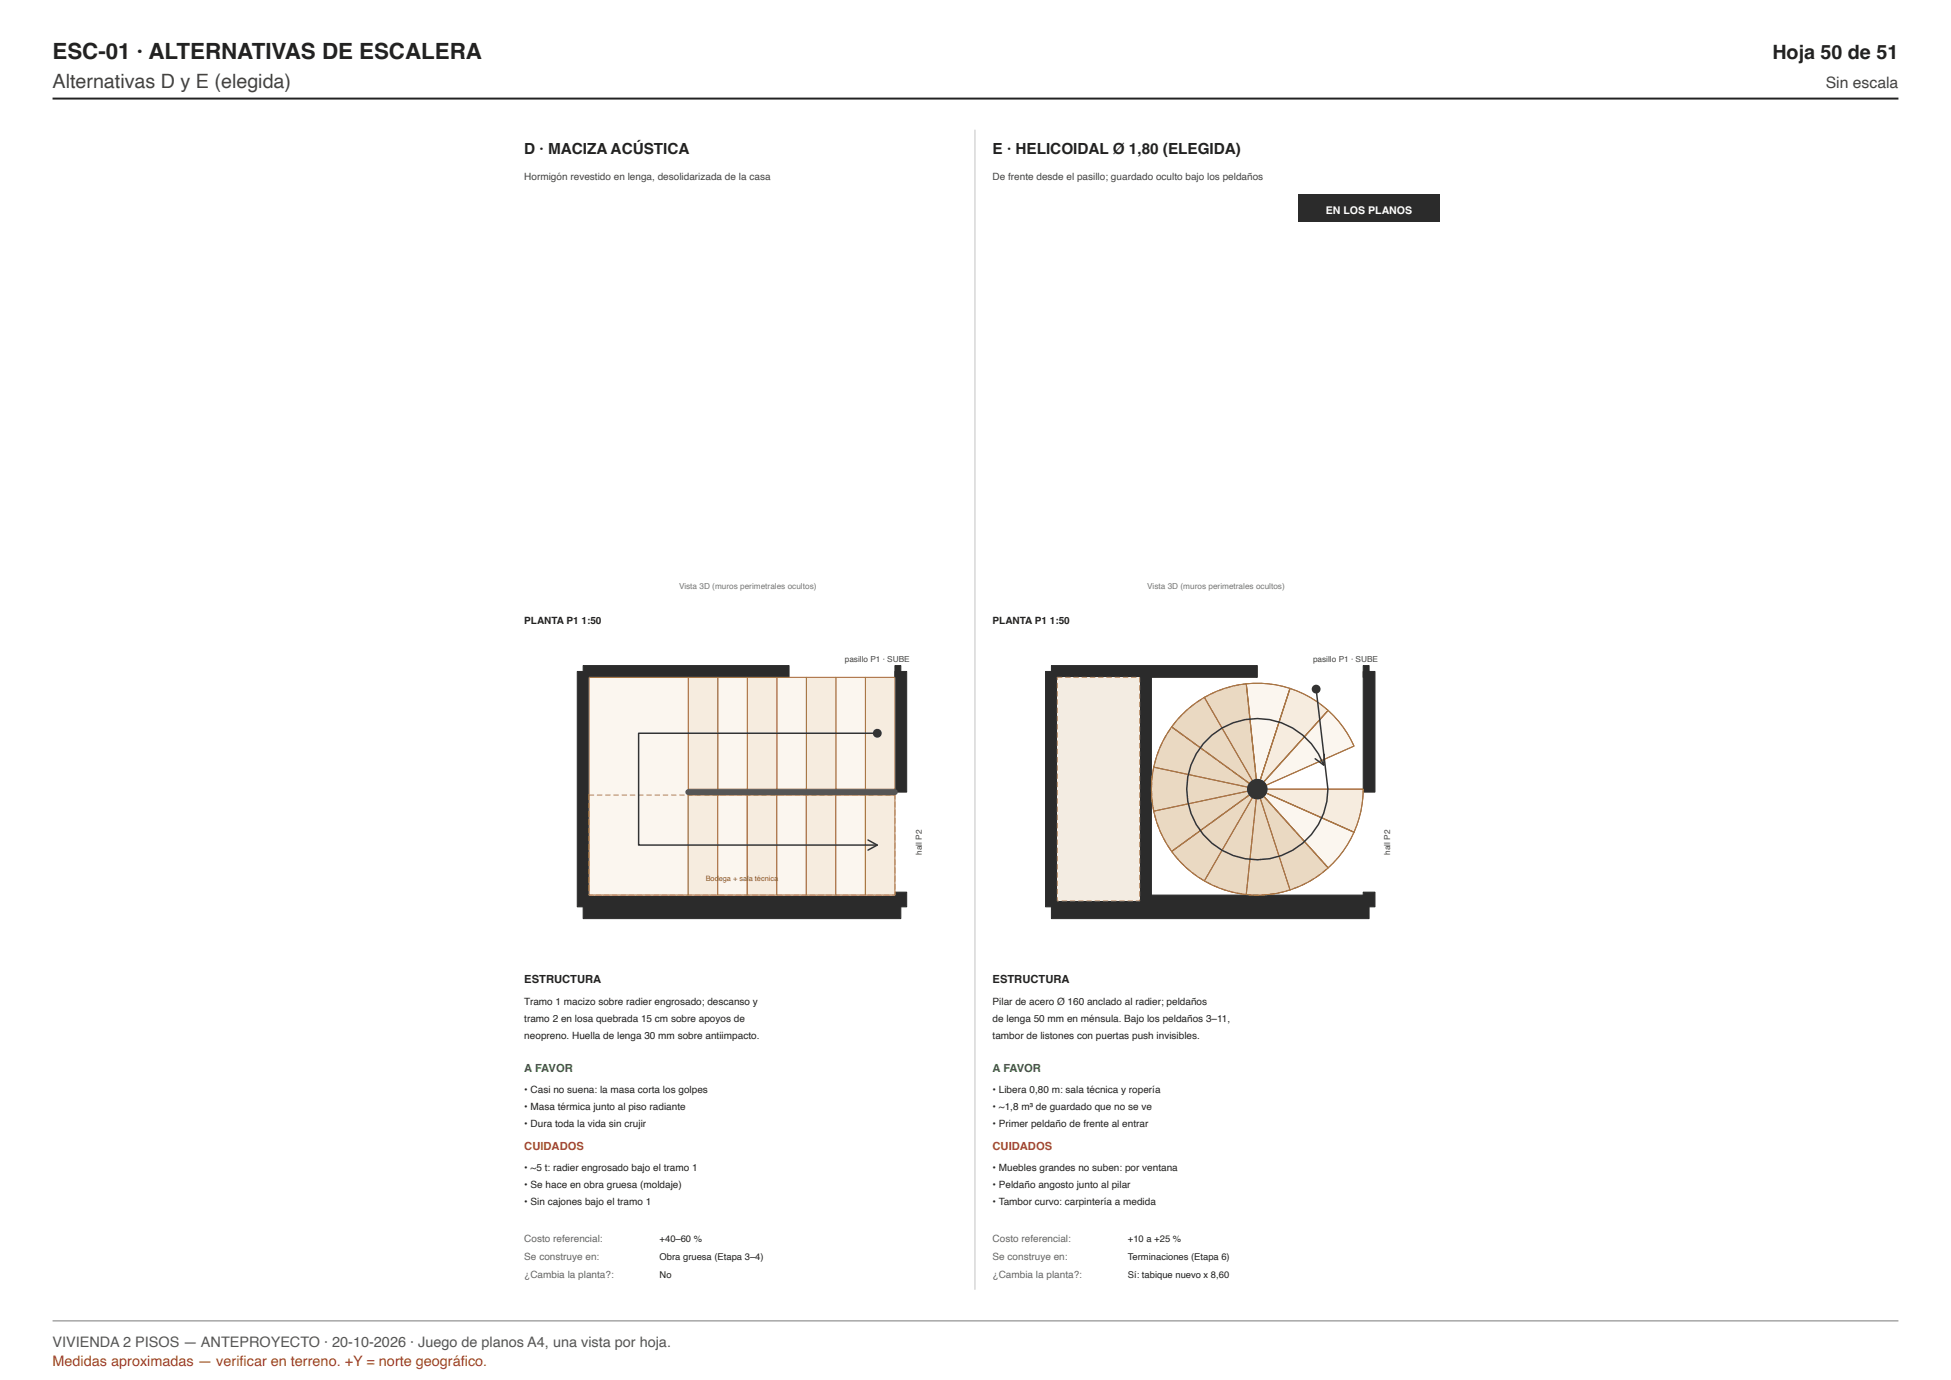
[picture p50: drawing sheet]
<svg xmlns="http://www.w3.org/2000/svg" width="297mm" height="210mm" viewBox="0 0 297 210" stroke-linecap="round" stroke-linejoin="round" font-family="sans-serif">
<defs><g id="words">
<text font-size="3.4" fill="#222" x="8" y="9">ESC-01 · ALTERNATIVAS DE ESCALERA</text>
<text font-size="3" fill="#222" x="269.8" y="9">Hoja 50 de 51</text>
<text font-size="3" fill="#444" x="8" y="13.4">Alternativas D y E (elegida)</text>
<text font-size="2.4" fill="#444" x="277.9" y="13.4">Sin escala</text>
<g font-size="2.3" fill="#222">
<text x="79.8" y="23.4">D · MACIZA ACÚSTICA</text>
<text x="151.1" y="23.4">E · HELICOIDAL Ø 1,80 (ELEGIDA)</text>
</g>
<text font-size="2.2" fill="#555" x="8" y="205">VIVIENDA 2 PISOS — ANTEPROYECTO · 20-10-2026 · Juego de planos A4, una vista por hoja.</text>
<text font-size="2.2" fill="#a33" x="8" y="207.8">Medidas aproximadas — verificar en terreno. +Y = norte geográfico.</text>
<g font-size="1.7" fill="#222">
<text x="79.8" y="149.6">ESTRUCTURA</text>
<text x="151.1" y="149.6">ESTRUCTURA</text>
</g>
<g font-size="1.7" fill="#2e7d32">
<text x="79.8" y="163.1">A FAVOR</text>
<text x="151.1" y="163.1">A FAVOR</text>
</g>
<g font-size="1.7" fill="#b23a3a">
<text x="79.8" y="175">CUIDADOS</text>
<text x="151.1" y="175">CUIDADOS</text>
</g>
<text font-size="1.6" fill="#fff" x="201.8" y="32.6">EN LOS PLANOS</text>
<g font-size="1.5" fill="#444">
<text x="79.8" y="27.4">Hormigón revestido en lenga, desolidarizada de la casa</text>
<text x="151.1" y="27.4">De frente desde el pasillo; guardado oculto bajo los peldaños</text>
</g>
<g font-size="1.5" fill="#222">
<text x="79.8" y="95">PLANTA P1</text>
<text x="88.5" y="95">1:50</text>
<text x="151.1" y="95">PLANTA P1</text>
<text x="159.8" y="95">1:50</text>
<text x="79.8" y="152.9">Tramo 1 macizo sobre radier engrosado; descanso y</text>
<text x="79.8" y="155.5">tramo 2 en losa quebrada 15 cm sobre apoyos de</text>
<text x="151.1" y="152.9">Pilar de acero Ø 160 anclado al radier; peldaños</text>
<text x="151.1" y="155.5">de lenga 50 mm en ménsula. Bajo los peldaños 3–11,</text>
<text x="79.8" y="158.1">neopreno. Huella de lenga 30 mm sobre antiimpacto.</text>
<text x="151.1" y="158.1">tambor de listones con puertas push invisibles.</text>
<text x="79.8" y="166.3">• Casi no suena: la masa corta los golpes</text>
<text x="151.1" y="166.3">• Libera 0,80 m: sala técnica y ropería</text>
<text x="79.8" y="168.9">• Masa térmica junto al piso radiante</text>
<text x="79.8" y="171.5">• Dura toda la vida sin crujir</text>
<text x="151.1" y="168.9">• ~1,8 m³ de guardado que no se ve</text>
<text x="151.1" y="171.5">• Primer peldaño de frente al entrar</text>
<text x="79.8" y="178.2">• ~5 t: radier engrosado bajo el tramo 1</text>
<text x="151.1" y="178.2">• Muebles grandes no suben: por ventana</text>
<text x="79.8" y="180.8">• Se hace en obra gruesa (moldaje)</text>
<text x="79.8" y="183.4">• Sin cajones bajo el tramo 1</text>
<text x="151.1" y="180.8">• Peldaño angosto junto al pilar</text>
<text x="151.1" y="183.4">• Tambor curvo: carpintería a medida</text>
</g>
<g font-size="1.5" fill="#666">
<text x="79.8" y="189">Costo referencial:</text>
<text x="79.8" y="191.7">Se construye en:</text>
<text x="151.1" y="189">Costo referencial:</text>
<text x="151.1" y="191.7">Se construye en:</text>
<text x="79.8" y="194.4">¿Cambia la planta?:</text>
<text x="151.1" y="194.4">¿Cambia la planta?:</text>
</g>
<g font-size="1.4" fill="#222">
<text x="100.4" y="189">+40–60 %</text>
<text x="100.4" y="191.7">Obra gruesa (Etapa 3–4)</text>
<text x="171.7" y="189">+10 a +25 %</text>
<text x="171.7" y="191.7">Terminaciones (Etapa 6)</text>
<text x="100.4" y="194.4">No</text>
<text x="171.7" y="194.4">Sí: tabique nuevo x 8,60</text>
</g>
<g font-size="1.3" fill="#777">
<text x="103.4" y="89.6">Vista 3D (muros perimetrales ocultos)</text>
<text x="174.7" y="89.6">Vista 3D (muros perimetrales ocultos)</text>
</g>
<g font-size="1.3" fill="#444">
<text x="128.6" y="100.7">pasillo P1 · SUBE</text>
<text x="199.9" y="100.7">pasillo P1 · SUBE</text>
<text x="140.4" y="130.1" transform="rotate(-90 140.4 130.1)">hall P2</text>
<text x="211.6" y="130.1" transform="rotate(-90 211.6 130.1)">hall P2</text>
</g>
<text font-size="1.1" fill="#7a5a32" x="107.4" y="134.1">Bodega + sala técnica</text>
</g></defs>
<g fill="#2b2b2b" stroke="#2b2b2b" stroke-width=".15">
<path d="M88.8 136.2h48.3v3.6h-48.3z"/>
<path d="M88.8 101.3h31.3v1.8h-31.3z"/>
<path d="M136.2 101.3h.9v1.8h-.9z"/>
<path d="M87.9 102.2h1.8v35.8h-1.8z"/>
<path d="M136.2 135.8h1.8v2.2h-1.8z"/>
<path d="M136.2 102.2h1.8v18.3h-1.8z"/>
</g>
<path d="M89.7 121h46.5v15.2h-46.5z" fill="#f3ece2"/>
<path d="M131.7 103.1h4.5v17h-4.5z" fill="#f6ecdf" stroke="#a8743f" stroke-width=".16"/>
<path d="M127.2 103.1h4.5v17h-4.5z" fill="#fbf6ef" stroke="#a8743f" stroke-width=".16"/>
<path d="M122.8 103.1h4.4v17h-4.4z" fill="#f6ecdf" stroke="#a8743f" stroke-width=".16"/>
<path d="M118.3 103.1h4.5v17h-4.5z" fill="#fbf6ef" stroke="#a8743f" stroke-width=".16"/>
<path d="M113.8 103.1h4.5v17h-4.5z" fill="#f6ecdf" stroke="#a8743f" stroke-width=".16"/>
<path d="M109.3 103.1h4.5v17h-4.5z" fill="#fbf6ef" stroke="#a8743f" stroke-width=".16"/>
<path d="M104.8 103.1h4.5v17h-4.5z" fill="#f6ecdf" stroke="#a8743f" stroke-width=".16"/>
<path d="M89.7 103.1h15.1v33.1h-15.1z" fill="#fbf6ef" stroke="#a8743f" stroke-width=".16"/>
<path d="M104.8 121h4.5v15.2h-4.5z" fill="#f6ecdf" stroke="#a8743f" stroke-width=".16"/>
<path d="M109.3 121h4.5v15.2h-4.5z" fill="#fbf6ef" stroke="#a8743f" stroke-width=".16"/>
<path d="M113.8 121h4.5v15.2h-4.5z" fill="#f6ecdf" stroke="#a8743f" stroke-width=".16"/>
<path d="M118.3 121h4.5v15.2h-4.5z" fill="#fbf6ef" stroke="#a8743f" stroke-width=".16"/>
<path d="M122.8 121h4.4v15.2h-4.4z" fill="#f6ecdf" stroke="#a8743f" stroke-width=".16"/>
<path d="M127.2 121h4.5v15.2h-4.5z" fill="#fbf6ef" stroke="#a8743f" stroke-width=".16"/>
<path d="M131.7 121h4.5v15.2h-4.5z" fill="#f6ecdf" stroke="#a8743f" stroke-width=".16"/>
<path d="M89.7 121h46.5v15.2h-46.5z" fill="none" stroke="#b08a5a" stroke-width=".15" stroke-dasharray=".7 .5"/>
<path d="M104.8 120.5h31.4" fill="none" stroke="#555" stroke-width=".9"/>
<path d="M133.5 111.6h-36.3v17h36.3M132.1 127.8l1.4 .8-1.4 .8" fill="none" stroke="#333" stroke-width=".22"/>
<circle cx="133.5" cy="111.6" r=".54" fill="#333" stroke="#333" stroke-width=".27"/>
<path d="M197.7 29.6h21.5v4.2h-21.5z" fill="#2b2b2b"/>
<g fill="#2b2b2b" stroke="#2b2b2b" stroke-width=".15">
<path d="M160.1 136.2h48.3v3.6h-48.3z"/>
<path d="M160.1 101.3h31.3v1.8h-31.3z"/>
<path d="M207.5 101.3h.9v1.8h-.9z"/>
<path d="M173.5 102.2h1.8v35.8h-1.8z"/>
<path d="M207.5 135.8h1.8v2.2h-1.8z"/>
<path d="M207.5 102.2h1.8v18.3h-1.8z"/>
<path d="M159.2 102.2h1.8v35.8h-1.8z"/>
</g>
<path d="M161 103.1h12.5v34h-12.5z" fill="#f3ece2"/>
<path d="M192.8 120.1h14.7a15.9 15.9 0 0 1-1.4 6.5l-13.4-5.9z" fill="#f6ecdf" stroke="#a8743f" stroke-width=".16"/>
<path d="M192.7 120.7l13.4 5.9a16.1 16.1 0 0 1-3.9 5.5l-9.8-10.9z" fill="#fbf6ef" stroke="#a8743f" stroke-width=".16"/>
<path d="M191.8 121.5l.6-.3 9.8 10.9a16.1 16.1 0 0 1-5.8 3.3z" fill="#f6ecdf" stroke="#a8743f" stroke-width=".16"/>
<path d="M191.2 121.5h.6l4.6 13.9a16.2 16.2 0 0 1-6.7 .7z" fill="#fbf6ef" stroke="#a8743f" stroke-width=".16"/>
<path d="M190.7 121.3l.5 .2-1.5 14.6a16.1 16.1 0 0 1-6.4-2z" fill="#f6ecdf" stroke="#a8743f" stroke-width=".16"/>
<path d="M178.4 129.6l11.8-8.7 .5 .4-7.4 12.8a16.1 16.1 0 0 1-4.9-4.5z" fill="#fbf6ef" stroke="#a8743f" stroke-width=".16"/>
<path d="M175.6 123.4l14.4-3 .2 .5-11.8 8.7a16.3 16.3 0 0 1-2.8-6.2z" fill="#f6ecdf" stroke="#a8743f" stroke-width=".16"/>
<path d="M175.6 116.7l14.4 3.1v.6l-14.4 3a16.2 16.2 0 0 1 0-6.7z" fill="#fbf6ef" stroke="#a8743f" stroke-width=".16"/>
<path d="M178.4 110.6l11.8 8.6-.2 .6-14.4-3.1a16.3 16.3 0 0 1 2.8-6.1z" fill="#f6ecdf" stroke="#a8743f" stroke-width=".16"/>
<path d="M179.8 108.9a16.5 16.5 0 0 1 3.5-2.8l7.4 12.7-.5 .4-11.8-8.6z" fill="#fbf6ef" stroke="#a8743f" stroke-width=".16"/>
<path d="M183.3 106.1a16.1 16.1 0 0 1 6.4-2l1.5 14.6-.5 .1z" fill="#f6ecdf" stroke="#a8743f" stroke-width=".16"/>
<path d="M189.7 104.1a16.2 16.2 0 0 1 6.7 .7l-4.6 13.9h-.6z" fill="#fbf6ef" stroke="#a8743f" stroke-width=".16"/>
<path d="M196.4 104.8a16.1 16.1 0 0 1 5.8 3.3l-9.8 10.9-.6-.3z" fill="#f6ecdf" stroke="#a8743f" stroke-width=".16"/>
<path d="M202.2 108.1a16.1 16.1 0 0 1 3.9 5.4l-13.4 6-.3-.5z" fill="#fbf6ef" stroke="#a8743f" stroke-width=".16"/>
<path d="M161 103.1h12.5v34h-12.5z" fill="none" stroke="#b08a5a" stroke-width=".15" stroke-dasharray=".7 .5"/>
<g fill="#ead9c2" stroke="#b08a5a" stroke-width=".18" stroke-dasharray=".7 .5">
<path d="M178.4 129.6l11.8-8.7 2.2 .3 9.8 10.9a16.1 16.1 0 0 1-23.8-2.5z"/>
<path d="M178.4 110.6l11.8 8.6v1.7l-11.8 8.7a16.1 16.1 0 0 1 0-19z"/>
<path d="M180.6 108.1a16.2 16.2 0 0 1 9.1-4l1.5 14.6-1 .5-11.8-8.6 1-1.3z"/>
</g>
<g fill="none" stroke="#a8743f" stroke-width=".16">
<path d="M175.6 116.7l14.4 3.1v.6l-14.4 3a16.2 16.2 0 0 1 0-6.7zM178.4 110.6l11.8 8.6-.2 .6-14.4-3.1a16.3 16.3 0 0 1 2.8-6.1zM179.8 108.9a16.5 16.5 0 0 1 3.5-2.8l7.4 12.7-.5 .4-11.8-8.6zM183.3 106.1a16.1 16.1 0 0 1 6.4-2l1.5 14.6-.5 .1zM189.7 104.1a16.2 16.2 0 0 1 6.7 .7l-4.6 13.9h-.6zM196.4 104.8a16.1 16.1 0 0 1 5.8 3.3l-9.8 10.9-.6-.3zM202.2 108.1a16.1 16.1 0 0 1 3.9 5.4l-13.4 6-.3-.5zM175.6 123.4l14.4-3 .2 .5-11.8 8.7a16.3 16.3 0 0 1-2.8-6.2zM178.4 129.6l11.8-8.7 .5 .4-7.4 12.8a16.1 16.1 0 0 1-4.9-4.5zM190.7 121.3l.5 .2-1.5 14.6a16.1 16.1 0 0 1-6.4-2zM191.2 121.5h.6l4.6 13.9a16.2 16.2 0 0 1-6.7 .7zM191.8 121.5l.6-.3 9.8 10.9a16.1 16.1 0 0 1-5.8 3.3z"/>
<path d="M192.7 120.7l13.4 5.9a16.1 16.1 0 0 1-3.9 5.5l-9.8-10.9zM192.8 120.1h14.7a15.9 15.9 0 0 1-1.4 6.5l-13.4-5.9z"/>
</g>
<g fill="#333" stroke="#333" stroke-width=".27">
<circle cx="191.4" cy="120.1" r="1.43"/>
<circle cx="200.4" cy="104.9" r=".54"/>
</g>
<path d="M200.4 104.9l1.7 15.2a10.7 10.7 0 0 1-15 9.9 10.7 10.7 0 0 1-3.1-17.7 10.7 10.7 0 0 1 17.5 4.1M201.6 114.8l-.1 1.6-1.3-.9" fill="none" stroke="#333" stroke-width=".22"/>
<path d="M148.4 19.8v176.4" fill="none" stroke="#ccc" stroke-width=".18"/>
<path d="M8 15h281" fill="none" stroke="#222" stroke-width=".3"/>
<path d="M8 201h281" fill="none" stroke="#999" stroke-width=".2"/>
<use href="#words"/>
</svg>
